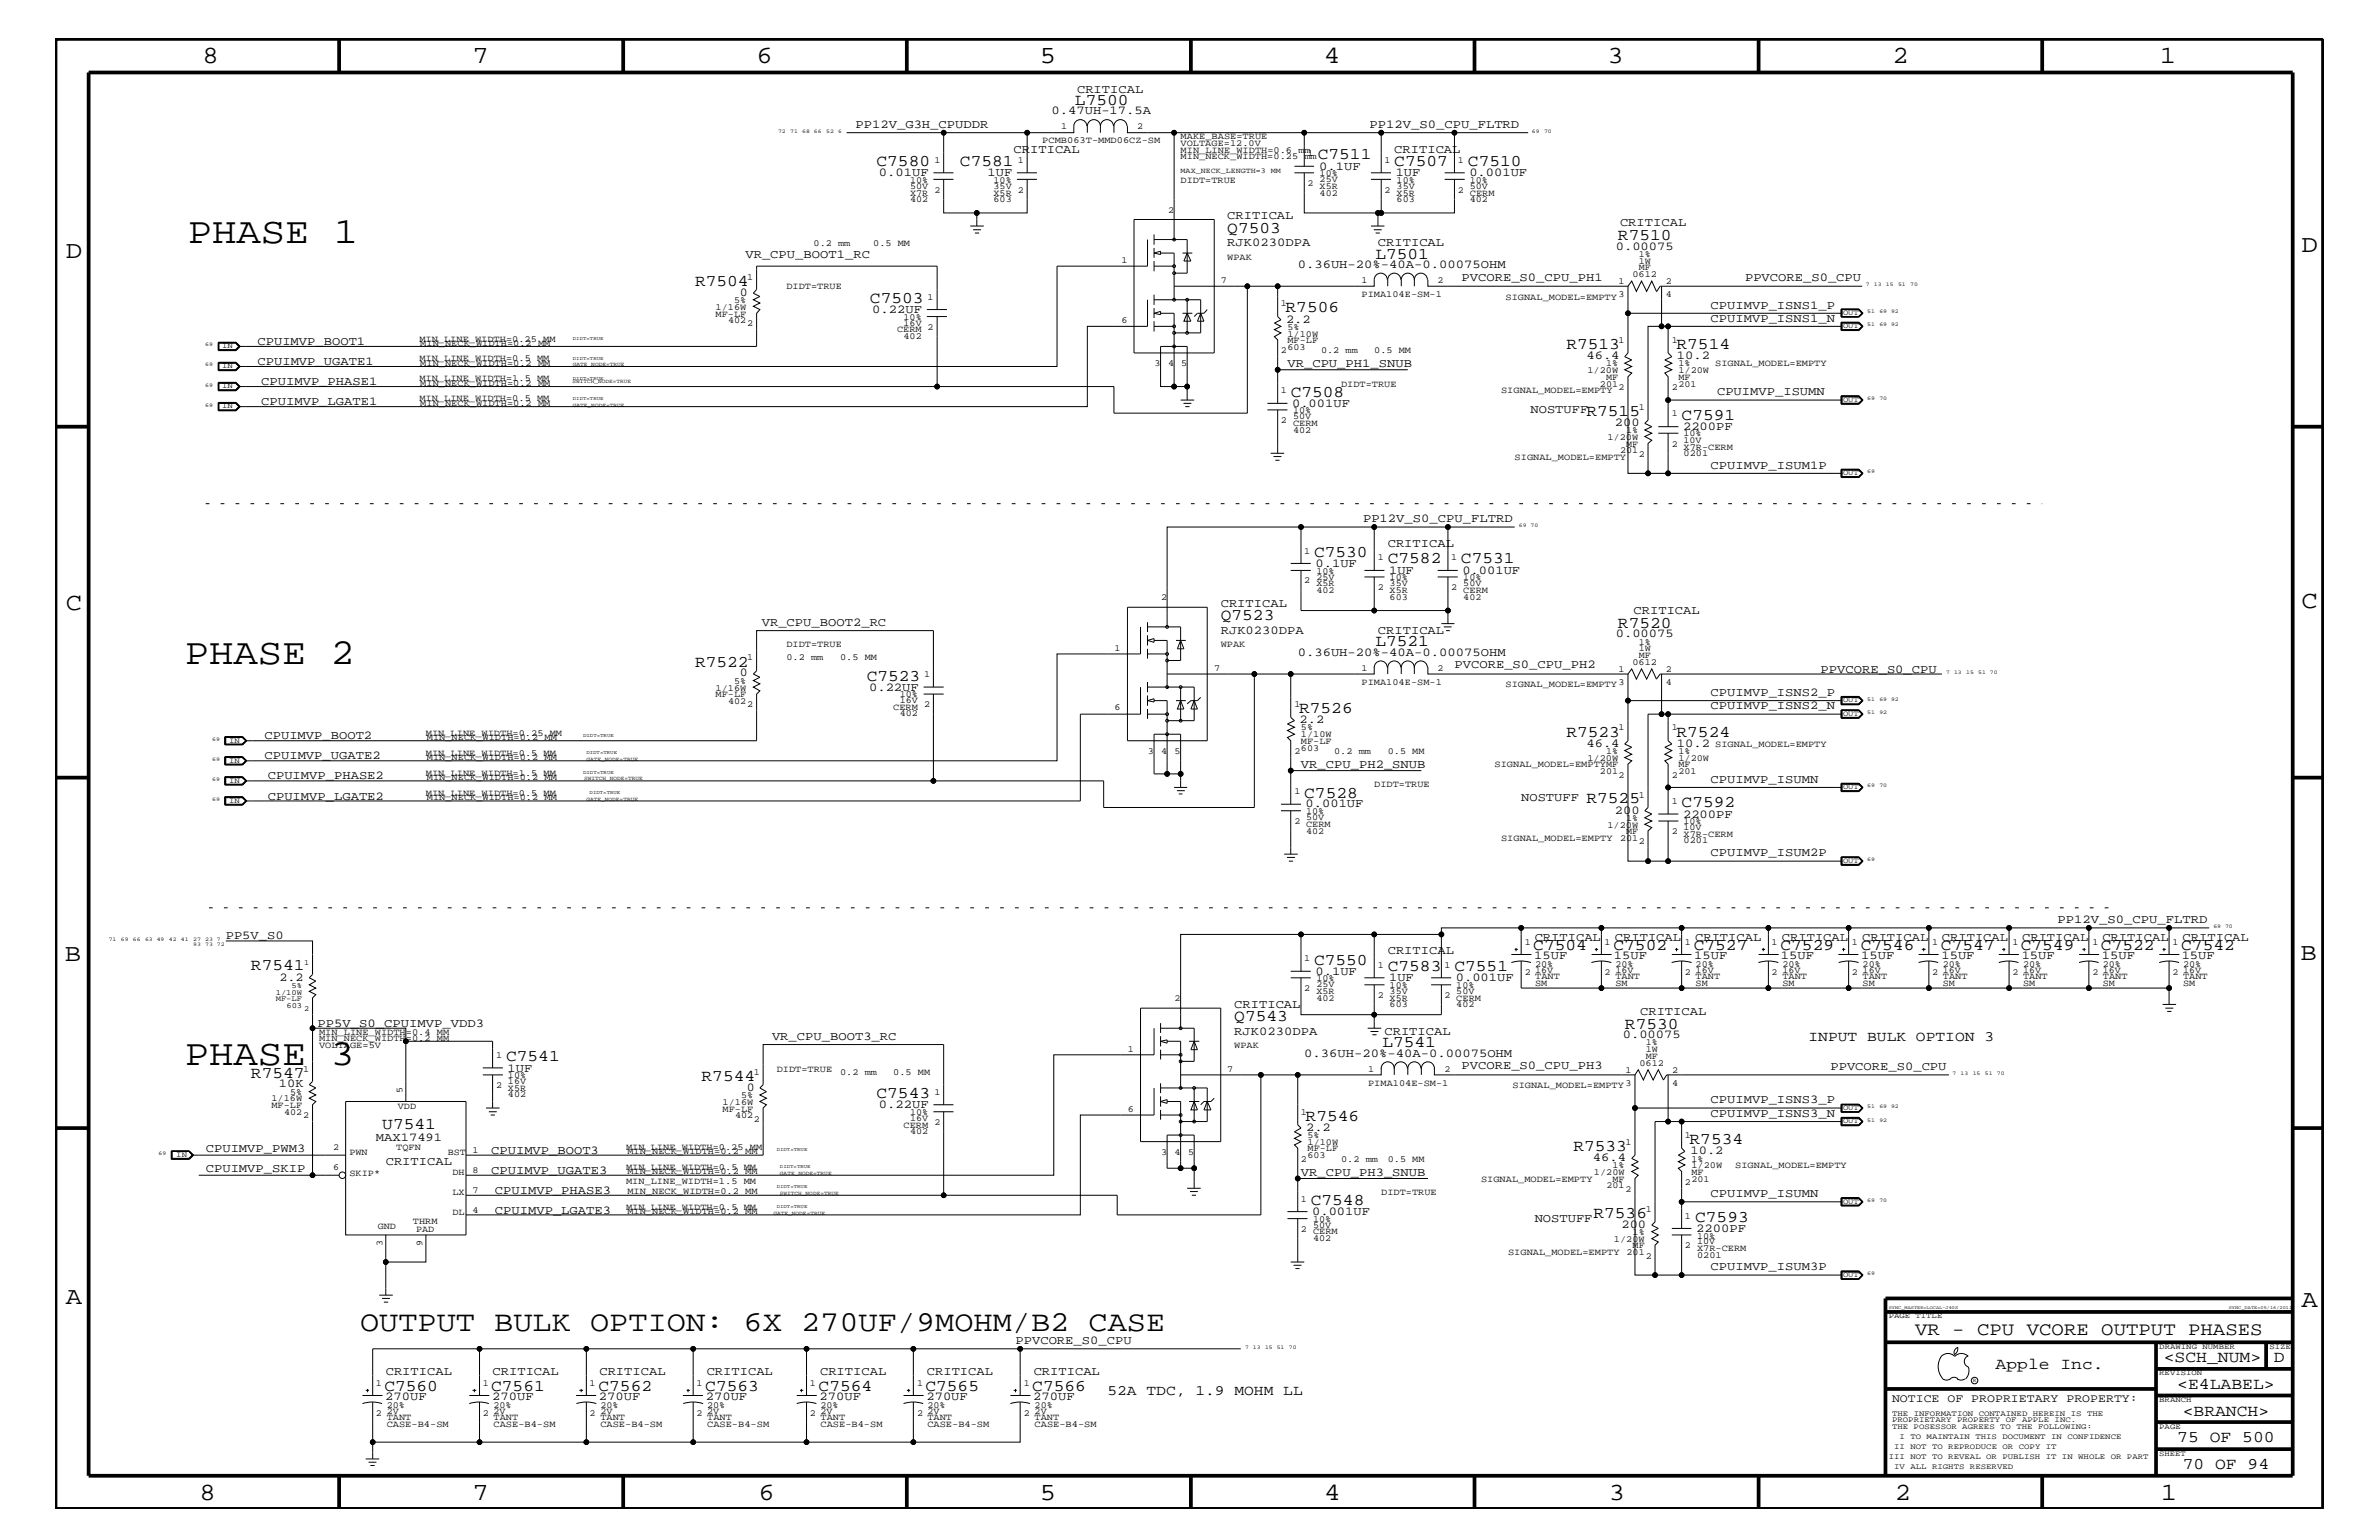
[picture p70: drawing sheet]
<svg xmlns="http://www.w3.org/2000/svg" width="432mm" height="279mm" viewBox="0 0 432 279" stroke-linecap="round" stroke-linejoin="round" font-family="sans-serif">
<defs><g id="words">
<g font-size="6.7">
<text x="34.1" y="44.1">PHASE 1</text>
<text x="33.5" y="120.4">PHASE 2</text>
<text x="33.5" y="193.2">PHASE 3</text>
</g>
<text font-size="5.2" x="65.4" y="241.4">OUTPUT BULK OPTION: 6X 270UF/9MOHM/B2 CASE</text>
<g font-size="4.5">
<text x="36.7" y="11.5">8</text>
<text x="85.8" y="11.5">7</text>
<text x="137.3" y="11.5">6</text>
<text x="188.7" y="11.5">5</text>
<text x="240.3" y="11.5">4</text>
<text x="291.8" y="11.5">3</text>
<text x="343.5" y="11.5">2</text>
<text x="392" y="11.5">1</text>
<text x="11.9" y="46.8">D</text>
<text x="417.7" y="45.7">D</text>
<text x="11.9" y="110.6">C</text>
<text x="417.7" y="110.3">C</text>
<text x="11.8" y="174.3">B</text>
<text x="417.6" y="174.2">B</text>
<text x="11.9" y="236.7">A</text>
<text x="417.7" y="237.1">A</text>
<text x="36.2" y="272.1">8</text>
<text x="85.8" y="272.1">7</text>
<text x="137.7" y="272.1">6</text>
<text x="188.7" y="272.1">5</text>
<text x="240.4" y="272.1">4</text>
<text x="292" y="272.1">3</text>
<text x="343.9" y="272.1">2</text>
<text x="392.2" y="272.1">1</text>
</g>
<text font-size="3.4" x="347.6" y="242.3">VR - CPU VCORE OUTPUT PHASES</text>
<g font-size="3">
<text x="195.1" y="19.1">L7500</text>
<text x="239.2" y="28.9">C7511</text>
<text x="159.1" y="30.2">C7580</text>
<text x="174.2" y="30.2">C7581</text>
<text x="253.1" y="30.2">C7507</text>
<text x="266.4" y="30.2">C7510</text>
<text x="222.8" y="42.3">Q7503</text>
<text x="249.6" y="47">L7501</text>
<text x="293.7" y="43.5">R7510</text>
<text x="126.2" y="51.8">R7504</text>
<text x="157.9" y="55">C7503</text>
<text x="233.3" y="56.7">R7506</text>
<text x="284.3" y="63.4">R7513</text>
<text x="304.3" y="63.4">R7514</text>
<text x="234.3" y="72">C7508</text>
<text x="288" y="75.5">R7515</text>
<text x="305.2" y="76.2">C7591</text>
<text x="238.5" y="101">C7530</text>
<text x="251.9" y="102.2">C7582</text>
<text x="265.2" y="102.2">C7531</text>
<text x="221.6" y="112.6">Q7523</text>
<text x="293.7" y="113.9">R7520</text>
<text x="249.6" y="117.3">L7521</text>
<text x="126.2" y="120.9">R7522</text>
<text x="157.3" y="123.5">C7523</text>
<text x="235.8" y="129.4">R7526</text>
<text x="284.3" y="133.6">R7523</text>
<text x="304.3" y="133.6">R7524</text>
<text x="236.7" y="144.7">C7528</text>
<text x="288" y="145.7">R7525</text>
<text x="305.2" y="146.5">C7592</text>
<text x="278.3" y="172.3">C7504</text>
<text x="292.9" y="172.3">C7502</text>
<text x="307.4" y="172.3">C7527</text>
<text x="323.2" y="172.3">C7529</text>
<text x="337.7" y="172.3">C7546</text>
<text x="352.3" y="172.3">C7547</text>
<text x="366.8" y="172.3">C7549</text>
<text x="381.3" y="172.3">C7522</text>
<text x="395.9" y="172.3">C7542</text>
<text x="45.6" y="176.1">R7541</text>
<text x="238.5" y="175">C7550</text>
<text x="251.9" y="176.2">C7583</text>
<text x="264" y="176.2">C7551</text>
<text x="224" y="185.3">Q7543</text>
<text x="250.9" y="190">L7541</text>
<text x="294.9" y="186.6">R7530</text>
<text x="45.6" y="195.5">R7547</text>
<text x="91.9" y="192.6">C7541</text>
<text x="127.3" y="196.1">R7544</text>
<text x="159.1" y="199.2">C7543</text>
<text x="237" y="203.4">R7546</text>
<text x="69.4" y="204.8">U7541</text>
<text x="285.6" y="208.8">R7533</text>
<text x="306.7" y="207.6">R7534</text>
<text x="237.9" y="218.6">C7548</text>
<text x="289.2" y="220.9">R7536</text>
<text x="307.7" y="221.7">C7593</text>
<text x="362.2" y="248.4">Apple Inc.</text>
<text x="392.7" y="247.1">&lt;SCH_NUM&gt;</text>
<text x="395.2" y="252">&lt;E4LABEL&gt;</text>
<text x="412.7" y="247.1">D</text>
<text x="69.8" y="252.3">C7560</text>
<text x="89.2" y="252.3">C7561</text>
<text x="108.6" y="252.3">C7562</text>
<text x="128" y="252.3">C7563</text>
<text x="148.6" y="252.3">C7564</text>
<text x="168" y="252.3">C7565</text>
<text x="187.4" y="252.3">C7566</text>
<text x="396.2" y="256.8">&lt;BRANCH&gt;</text>
<text x="395.2" y="261.6">75 OF 500</text>
<text x="396.2" y="266.6">70 OF 94</text>
</g>
<g font-size="2.6">
<text x="328.3" y="188.9">INPUT BULK OPTION 3</text>
<text x="201" y="253.2">52A TDC, 1.9 MOHM LL</text>
</g>
<g font-size="2.2">
<text x="195.5" y="16.8">CRITICAL</text>
<text x="155.3" y="23.2">PP12V_G3H_CPUDDR</text>
<text x="190.8" y="20.8">0.47UH-17.5A</text>
<text x="248.6" y="23.2">PP12V_S0_CPU_FLTRD</text>
<text x="184" y="27.7">CRITICAL</text>
<text x="253.1" y="27.7">CRITICAL</text>
<text x="159.5" y="31.9">0.01UF</text>
<text x="179.2" y="31.9">1UF</text>
<text x="239.4" y="30.8">0.1UF</text>
<text x="253.3" y="31.9">1UF</text>
<text x="266.7" y="31.9">0.001UF</text>
<text x="222.8" y="39.8">CRITICAL</text>
<text x="294" y="41">CRITICAL</text>
<text x="135.3" y="46.8">VR_CPU_BOOT1_RC</text>
<text x="222.8" y="44.6">RJK0230DPA</text>
<text x="250.1" y="44.6">CRITICAL</text>
<text x="293.3" y="45.3">0.00075</text>
<text x="134.3" y="53.6">0</text>
<text x="235.5" y="48.7">0.36UH-20%-40A-0.00075OHM</text>
<text x="265.3" y="50.9">PVCORE_S0_CPU_PH1</text>
<text x="316.7" y="50.9">PPVCORE_S0_CPU</text>
<text x="158.3" y="56.8">0.22UF</text>
<text x="233.4" y="58.5">2.2</text>
<text x="310.5" y="58.4">CPUIMVP_ISNS1_N</text>
<text x="310.5" y="56">CPUIMVP_ISNS1_P</text>
<text x="46.7" y="62.6">CPUIMVP_BOOT1</text>
<text x="288" y="65.1">46.4</text>
<text x="304.4" y="65.1">10.2</text>
<text x="46.7" y="66.2">CPUIMVP_UGATE1</text>
<text x="47.4" y="69.9">CPUIMVP_PHASE1</text>
<text x="233.7" y="66.7">VR_CPU_PH1_SNUB</text>
<text x="311.7" y="71.7">CPUIMVP_ISUMN</text>
<text x="47.4" y="73.5">CPUIMVP_LGATE1</text>
<text x="234.5" y="73.8">0.001UF</text>
<text x="277.8" y="75">NOSTUFF</text>
<text x="293.1" y="77.3">200</text>
<text x="305.5" y="78">2200PF</text>
<text x="310.5" y="85">CPUIMVP_ISUM1P</text>
<text x="247.4" y="94.8">PP12V_S0_CPU_FLTRD</text>
<text x="251.9" y="99.3">CRITICAL</text>
<text x="238.8" y="102.9">0.1UF</text>
<text x="252.1" y="104.1">1UF</text>
<text x="265.4" y="104.1">0.001UF</text>
<text x="138.3" y="113.6">VR_CPU_BOOT2_RC</text>
<text x="221.6" y="110.2">CRITICAL</text>
<text x="296.5" y="111.4">CRITICAL</text>
<text x="221.6" y="115">RJK0230DPA</text>
<text x="235.5" y="119">0.36UH-20%-40A-0.00075OHM</text>
<text x="250.1" y="115">CRITICAL</text>
<text x="293.3" y="115.6">0.00075</text>
<text x="134.3" y="122.7">0</text>
<text x="157.7" y="125.3">0.22UF</text>
<text x="264" y="121.2">PVCORE_S0_CPU_PH2</text>
<text x="330.5" y="122">PPVCORE_S0_CPU</text>
<text x="235.9" y="131.3">2.2</text>
<text x="310.5" y="126.3">CPUIMVP_ISNS2_P</text>
<text x="310.5" y="128.7">CPUIMVP_ISNS2_N</text>
<text x="48" y="137.8">CPUIMVP_UGATE2</text>
<text x="48" y="134.1">CPUIMVP_BOOT2</text>
<text x="288" y="135.5">46.4</text>
<text x="304.4" y="135.5">10.2</text>
<text x="48.6" y="141.4">CPUIMVP_PHASE2</text>
<text x="236.1" y="139.4">VR_CPU_PH2_SNUB</text>
<text x="310.5" y="142">CPUIMVP_ISUMN</text>
<text x="48.6" y="145.1">CPUIMVP_LGATE2</text>
<text x="237" y="146.5">0.001UF</text>
<text x="276.1" y="145.3">NOSTUFF</text>
<text x="293.1" y="147.6">200</text>
<text x="305.5" y="148.4">2200PF</text>
<text x="310.5" y="155.4">CPUIMVP_ISUM2P</text>
<text x="373.5" y="167.5">PP12V_S0_CPU_FLTRD</text>
<text x="41" y="170.3">PP5V_S0</text>
<text x="251.9" y="173.2">CRITICAL</text>
<text x="278.6" y="170.7">CRITICAL</text>
<text x="293.1" y="170.7">CRITICAL</text>
<text x="307.7" y="170.7">CRITICAL</text>
<text x="323.4" y="170.7">CRITICAL</text>
<text x="338" y="170.7">CRITICAL</text>
<text x="352.5" y="170.7">CRITICAL</text>
<text x="367" y="170.7">CRITICAL</text>
<text x="381.6" y="170.7">CRITICAL</text>
<text x="396.2" y="170.7">CRITICAL</text>
<text x="50.7" y="177.9">2.2</text>
<text x="238.8" y="176.8">0.1UF</text>
<text x="252.1" y="178">1UF</text>
<text x="264.2" y="178">0.001UF</text>
<text x="278.5" y="174">15UF</text>
<text x="292.9" y="174">15UF</text>
<text x="307.5" y="174">15UF</text>
<text x="323.3" y="174">15UF</text>
<text x="337.8" y="174">15UF</text>
<text x="352.4" y="174">15UF</text>
<text x="366.9" y="174">15UF</text>
<text x="381.5" y="174">15UF</text>
<text x="396" y="174">15UF</text>
<text x="224" y="182.9">CRITICAL</text>
<text x="297.7" y="184.1">CRITICAL</text>
<text x="57.7" y="186.4">PP5V_S0_CPUIMVP_VDD3</text>
<text x="140.1" y="188.7">VR_CPU_BOOT3_RC</text>
<text x="224" y="187.7">RJK0230DPA</text>
<text x="236.7" y="191.7">0.36UH-20%-40A-0.00075OHM</text>
<text x="251.3" y="187.7">CRITICAL</text>
<text x="294.6" y="188.3">0.00075</text>
<text x="50.6" y="197.3">10K</text>
<text x="92.1" y="194.4">1UF</text>
<text x="135.6" y="197.9">0</text>
<text x="265.3" y="194">PVCORE_S0_CPU_PH3</text>
<text x="332.2" y="194.2">PPVCORE_S0_CPU</text>
<text x="159.5" y="201">0.22UF</text>
<text x="310.5" y="200.2">CPUIMVP_ISNS3_P</text>
<text x="310.5" y="202.6">CPUIMVP_ISNS3_N</text>
<text x="37.3" y="209.1">CPUIMVP_PWM3</text>
<text x="68.2" y="207">MAX17491</text>
<text x="89.2" y="209.3">CPUIMVP_BOOT3</text>
<text x="237.1" y="205.2">2.2</text>
<text x="306.8" y="209.4">10.2</text>
<text x="37.3" y="212.7">CPUIMVP_SKIP</text>
<text x="70" y="211.4">CRITICAL</text>
<text x="89.2" y="213">CPUIMVP_UGATE3</text>
<text x="236.1" y="213.3">VR_CPU_PH3_SNUB</text>
<text x="289.1" y="210.7">46.4</text>
<text x="89.8" y="220.2">CPUIMVP_LGATE3</text>
<text x="89.8" y="216.6">CPUIMVP_PHASE3</text>
<text x="238.2" y="220.4">0.001UF</text>
<text x="278.6" y="221.7">NOSTUFF</text>
<text x="310.5" y="217.2">CPUIMVP_ISUMN</text>
<text x="294.3" y="222.8">200</text>
<text x="307.8" y="223.5">2200PF</text>
<text x="310.5" y="230.5">CPUIMVP_ISUM3P</text>
<text x="184.3" y="243.9">PPVCORE_S0_CPU</text>
<text x="70" y="249.5">CRITICAL</text>
<text x="89.4" y="249.5">CRITICAL</text>
<text x="108.8" y="249.5">CRITICAL</text>
<text x="128.3" y="249.5">CRITICAL</text>
<text x="148.8" y="249.5">CRITICAL</text>
<text x="168.2" y="249.5">CRITICAL</text>
<text x="187.6" y="249.5">CRITICAL</text>
<text x="69.9" y="254">270UF</text>
<text x="89.3" y="254">270UF</text>
<text x="108.7" y="254">270UF</text>
<text x="128.1" y="254">270UF</text>
<text x="148.8" y="254">270UF</text>
<text x="168.1" y="254">270UF</text>
<text x="187.5" y="254">270UF</text>
</g>
<text font-size="2.1" x="343.4" y="254.4">NOTICE OF PROPRIETARY PROPERTY:</text>
<g font-size="1.7">
<text x="192.6" y="23.5">1</text>
<text x="206.4" y="23.5">2</text>
<text x="169.6" y="29.5">1</text>
<text x="184.7" y="29.5">1</text>
<text x="189.2" y="26">PCMB063T-MMD06CZ-SM</text>
<text x="214.3" y="28.9">MIN_NECK_WIDTH=0.25 mm</text>
<text x="214.3" y="27.7">MIN_LINE_WIDTH=0.6 mm</text>
<text x="214.3" y="25.3">MAKE_BASE=TRUE</text>
<text x="214.3" y="26.5">VOLTAGE=12.0V</text>
<text x="237.3" y="28.3">1</text>
<text x="251.3" y="29.5">1</text>
<text x="264.6" y="29.5">1</text>
<text x="165.2" y="34.2">50V</text>
<text x="165.2" y="33.1">10%</text>
<text x="165.2" y="35.5">X7R</text>
<text x="169.6" y="35">2</text>
<text x="180.3" y="34.2">35V</text>
<text x="180.3" y="33.1">10%</text>
<text x="180.3" y="35.5">X5R</text>
<text x="184.7" y="35">2</text>
<text x="214.3" y="33.1">DIDT=TRUE</text>
<text x="237.3" y="33.7">2</text>
<text x="239.5" y="33">25V</text>
<text x="239.5" y="31.9">10%</text>
<text x="239.5" y="35.5">402</text>
<text x="239.5" y="34.2">X5R</text>
<text x="251.3" y="35">2</text>
<text x="253.5" y="34.2">35V</text>
<text x="253.5" y="33.1">10%</text>
<text x="253.5" y="35.5">X5R</text>
<text x="264.6" y="35">2</text>
<text x="266.8" y="34.2">50V</text>
<text x="266.8" y="33.1">10%</text>
<text x="266.8" y="35.5">CERM</text>
<text x="165.2" y="36.7">402</text>
<text x="180.3" y="36.7">603</text>
<text x="212" y="38.6">2</text>
<text x="253.5" y="36.7">603</text>
<text x="266.8" y="36.7">402</text>
<text x="147.7" y="44.6">0.2 mm</text>
<text x="158.5" y="44.6">0.5 MM</text>
<text x="203.5" y="47.7">1</text>
<text x="222.8" y="47.1">WPAK</text>
<text x="297.4" y="47.9">1W</text>
<text x="297.4" y="46.6">1%</text>
<text x="135.6" y="50.7">1</text>
<text x="142.7" y="52.5">DIDT=TRUE</text>
<text x="221.6" y="51.3">7</text>
<text x="247.1" y="51.3">1</text>
<text x="247.1" y="53.9">PIMA104E-SM-1</text>
<text x="260.9" y="51.3">2</text>
<text x="293.8" y="51.6">1</text>
<text x="293.8" y="53.9">3</text>
<text x="296.3" y="50.2">0612</text>
<text x="297.4" y="49.1">MF</text>
<text x="302.3" y="51.6">2</text>
<text x="302.3" y="53.9">4</text>
<text x="129.9" y="56.2">1/16W</text>
<text x="129.9" y="57.4">MF-LF</text>
<text x="132.2" y="58.6">402</text>
<text x="133.3" y="55">5%</text>
<text x="135.6" y="59.2">2</text>
<text x="164" y="59.1">16V</text>
<text x="164" y="58">10%</text>
<text x="168.3" y="59.8">2</text>
<text x="168.3" y="54.4">1</text>
<text x="203.5" y="58.6">6</text>
<text x="232.5" y="55.6">1</text>
<text x="233.7" y="59.8">5%</text>
<text x="273.3" y="54.4">SIGNAL_MODEL=EMPTY</text>
<text x="76.1" y="62">MIN_LINE_WIDTH=0.25 MM</text>
<text x="76.1" y="65.6">MIN_LINE_WIDTH=0.5 MM</text>
<text x="76.3" y="62.8">MIN_NECK_WIDTH=0.2 MM</text>
<text x="162.8" y="60.3">CERM</text>
<text x="164" y="61.5">402</text>
<text x="232.5" y="64">2</text>
<text x="233.7" y="61.1">1/10W</text>
<text x="233.7" y="63.4">603</text>
<text x="233.7" y="62.3">MF-LF</text>
<text x="239.8" y="64">0.2 mm</text>
<text x="249.4" y="64">0.5 MM</text>
<text x="293.8" y="62.3">1</text>
<text x="303.4" y="62.3">1</text>
<text x="76.1" y="69.2">MIN_LINE_WIDTH=1.5 MM</text>
<text x="76.3" y="66.4">MIN_NECK_WIDTH=0.2 MM</text>
<text x="76.3" y="70">MIN_NECK_WIDTH=0.2 MM</text>
<text x="209.5" y="66.5">3</text>
<text x="212" y="66.5">4</text>
<text x="214.4" y="66.5">5</text>
<text x="232.5" y="71.3">1</text>
<text x="243.4" y="70.1">DIDT=TRUE</text>
<text x="272.5" y="71.3">SIGNAL_MODEL=EMPTY</text>
<text x="288.1" y="67.7">1/20W</text>
<text x="290.4" y="70.1">201</text>
<text x="291.5" y="66.5">1%</text>
<text x="291.5" y="68.9">MF</text>
<text x="293.8" y="70.7">2</text>
<text x="303.4" y="70.7">2</text>
<text x="304.6" y="67.7">1/20W</text>
<text x="304.6" y="66.5">1%</text>
<text x="304.6" y="70.1">201</text>
<text x="304.6" y="68.9">MF</text>
<text x="311.3" y="66.5">SIGNAL_MODEL=EMPTY</text>
<text x="76.1" y="72.8">MIN_LINE_WIDTH=0.5 MM</text>
<text x="76.3" y="73.7">MIN_NECK_WIDTH=0.2 MM</text>
<text x="232.5" y="76.8">2</text>
<text x="234.7" y="76.1">50V</text>
<text x="234.7" y="75">10%</text>
<text x="234.7" y="77.3">CERM</text>
<text x="297.4" y="74.4">1</text>
<text x="303.4" y="75.6">1</text>
<text x="234.7" y="78.5">402</text>
<text x="274.9" y="83.5">SIGNAL_MODEL=EMPTY</text>
<text x="291.8" y="79.9">1/20W</text>
<text x="294" y="82.2">201</text>
<text x="295.1" y="78.6">1%</text>
<text x="295.1" y="81.1">MF</text>
<text x="297.4" y="82.8">2</text>
<text x="303.4" y="81.1">2</text>
<text x="305.6" y="80.3">10V</text>
<text x="305.6" y="79.2">10%</text>
<text x="305.6" y="82.7">0201</text>
<text x="305.6" y="81.6">X7R-CERM</text>
<text x="236.7" y="100.4">1</text>
<text x="250.1" y="101.6">1</text>
<text x="263.4" y="101.6">1</text>
<text x="236.7" y="105.9">2</text>
<text x="238.9" y="105.2">25V</text>
<text x="238.9" y="104.1">10%</text>
<text x="238.9" y="107.6">402</text>
<text x="238.9" y="106.4">X5R</text>
<text x="250.1" y="107.1">2 X5R</text>
<text x="252.2" y="106.4">35V</text>
<text x="252.2" y="105.3">10%</text>
<text x="263.4" y="107.1">2</text>
<text x="265.6" y="106.4">50V</text>
<text x="265.6" y="105.3">10%</text>
<text x="265.6" y="107.6">CERM</text>
<text x="210.7" y="108.9">2</text>
<text x="252.2" y="108.8">603</text>
<text x="265.6" y="108.8">402</text>
<text x="135.6" y="119.8">1</text>
<text x="142.7" y="119.8">0.2 mm</text>
<text x="142.7" y="117.4">DIDT=TRUE</text>
<text x="152.5" y="119.8">0.5 MM</text>
<text x="202.3" y="118.1">1</text>
<text x="221.6" y="117.4">WPAK</text>
<text x="297.4" y="117">1%</text>
<text x="297.4" y="118.1">1W</text>
<text x="297.4" y="119.3">MF</text>
<text x="129.9" y="125.3">1/16W</text>
<text x="133.3" y="124.1">5%</text>
<text x="167.7" y="122.9">1</text>
<text x="220.4" y="121.7">7</text>
<text x="247.1" y="124.2">PIMA104E-SM-1</text>
<text x="247.1" y="121.7">1</text>
<text x="260.9" y="121.7">2</text>
<text x="273.3" y="124.7">SIGNAL_MODEL=EMPTY</text>
<text x="293.8" y="121.9">1</text>
<text x="293.8" y="124.2">3</text>
<text x="296.3" y="120.6">0612</text>
<text x="302.3" y="121.9">2</text>
<text x="302.3" y="124.2">4</text>
<text x="129.9" y="126.5">MF-LF</text>
<text x="132.2" y="127.7">402</text>
<text x="135.6" y="128.3">2</text>
<text x="162.1" y="128.8">CERM</text>
<text x="163.3" y="127.6">16V</text>
<text x="163.3" y="126.5">10%</text>
<text x="163.3" y="130">402</text>
<text x="167.7" y="128.3">2</text>
<text x="202.3" y="128.9">6</text>
<text x="234.9" y="128.3">1</text>
<text x="77.3" y="133.5">MIN_LINE_WIDTH=0.25 MM</text>
<text x="77.3" y="137.1">MIN_LINE_WIDTH=0.5 MM</text>
<text x="77.5" y="137.9">MIN_NECK_WIDTH=0.2 MM</text>
<text x="77.5" y="134.2">MIN_NECK_WIDTH=0.2 MM</text>
<text x="208.4" y="136.8">3</text>
<text x="210.7" y="136.8">4</text>
<text x="213.2" y="136.8">5</text>
<text x="234.9" y="136.8">2</text>
<text x="236.1" y="133.8">1/10W</text>
<text x="236.1" y="132.5">5%</text>
<text x="236.1" y="136.2">603</text>
<text x="236.1" y="135">MF-LF</text>
<text x="242.1" y="136.8">0.2 mm</text>
<text x="251.9" y="136.8">0.5 MM</text>
<text x="291.5" y="136.8">1%</text>
<text x="293.8" y="132.5">1</text>
<text x="303.4" y="132.5">1</text>
<text x="304.6" y="136.8">1%</text>
<text x="311.3" y="135.6">SIGNAL_MODEL=EMPTY</text>
<text x="77.3" y="140.7">MIN_LINE_WIDTH=1.5 MM</text>
<text x="77.5" y="141.5">MIN_NECK_WIDTH=0.2 MM</text>
<text x="249.4" y="142.9">DIDT=TRUE</text>
<text x="271.3" y="139.2">SIGNAL_MODEL=EMPTYMF</text>
<text x="288.1" y="138">1/20W</text>
<text x="290.4" y="140.4">201</text>
<text x="293.8" y="141.1">2</text>
<text x="303.4" y="141.1">2</text>
<text x="304.6" y="138">1/20W</text>
<text x="304.6" y="140.4">201</text>
<text x="304.6" y="139.2">MF</text>
<text x="77.3" y="144.4">MIN_LINE_WIDTH=0.5 MM</text>
<text x="77.5" y="145.1">MIN_NECK_WIDTH=0.2 MM</text>
<text x="234.9" y="149.5">2</text>
<text x="234.9" y="144">1</text>
<text x="237.1" y="148.8">50V</text>
<text x="237.1" y="147.7">10%</text>
<text x="295.1" y="149">1%</text>
<text x="297.4" y="144.7">1</text>
<text x="303.4" y="145.9">1</text>
<text x="305.6" y="149.5">10%</text>
<text x="237.1" y="151.2">402</text>
<text x="237.1" y="150.1">CERM</text>
<text x="272.5" y="152.6">SIGNAL_MODEL=EMPTY</text>
<text x="291.8" y="150.1">1/20W</text>
<text x="294" y="152.6">201</text>
<text x="295.1" y="151.3">MF</text>
<text x="297.4" y="153.2">2</text>
<text x="303.4" y="151.3">2</text>
<text x="305.6" y="153">0201</text>
<text x="305.6" y="151.8">X7R-CERM</text>
<text x="305.6" y="150.7">10V</text>
<text x="276.8" y="171.4">1</text>
<text x="291.3" y="171.4">1</text>
<text x="305.8" y="171.4">1</text>
<text x="321.6" y="171.4">1</text>
<text x="336.1" y="171.4">1</text>
<text x="350.7" y="171.4">1</text>
<text x="365.3" y="171.4">1</text>
<text x="379.8" y="171.4">1</text>
<text x="394.3" y="171.4">1</text>
<text x="236.7" y="179.9">2</text>
<text x="236.7" y="174.4">1</text>
<text x="238.9" y="179.1">25V</text>
<text x="238.9" y="178">10%</text>
<text x="250.1" y="175.6">1</text>
<text x="252.2" y="179.3">10%</text>
<text x="262.2" y="175.6">1</text>
<text x="264.3" y="179.3">10%</text>
<text x="276.8" y="176.8">2</text>
<text x="278.6" y="176.6">16V</text>
<text x="278.6" y="175.4">20%</text>
<text x="278.6" y="178.8">SM</text>
<text x="278.6" y="177.7">TANT</text>
<text x="291.3" y="176.8">2</text>
<text x="293.2" y="176.6">16V</text>
<text x="293.2" y="175.4">20%</text>
<text x="293.2" y="178.8">SM</text>
<text x="293.2" y="177.7">TANT</text>
<text x="305.8" y="176.8">2</text>
<text x="307.8" y="176.6">16V</text>
<text x="307.8" y="175.4">20%</text>
<text x="307.8" y="178.8">SM</text>
<text x="307.8" y="177.7">TANT</text>
<text x="321.6" y="176.8">2</text>
<text x="323.5" y="176.6">16V</text>
<text x="323.5" y="175.4">20%</text>
<text x="323.5" y="178.8">SM</text>
<text x="323.5" y="177.7">TANT</text>
<text x="336.1" y="176.8">2</text>
<text x="338.1" y="176.6">16V</text>
<text x="338.1" y="175.4">20%</text>
<text x="338.1" y="178.8">SM</text>
<text x="338.1" y="177.7">TANT</text>
<text x="350.7" y="176.8">2</text>
<text x="352.6" y="176.6">16V</text>
<text x="352.6" y="175.4">20%</text>
<text x="352.6" y="178.8">SM</text>
<text x="352.6" y="177.7">TANT</text>
<text x="365.3" y="176.8">2</text>
<text x="367.2" y="176.6">16V</text>
<text x="367.2" y="175.4">20%</text>
<text x="367.2" y="178.8">SM</text>
<text x="367.2" y="177.7">TANT</text>
<text x="379.8" y="176.8">2</text>
<text x="381.7" y="176.6">16V</text>
<text x="381.7" y="175.4">20%</text>
<text x="381.7" y="178.8">SM</text>
<text x="381.7" y="177.7">TANT</text>
<text x="394.3" y="176.8">2</text>
<text x="396.2" y="176.6">16V</text>
<text x="396.2" y="175.4">20%</text>
<text x="396.2" y="178.8">SM</text>
<text x="396.2" y="177.7">TANT</text>
<text x="213.2" y="181.6">2</text>
<text x="238.9" y="181.6">402</text>
<text x="238.9" y="180.4">X5R</text>
<text x="250.1" y="181">2</text>
<text x="252.2" y="180.4">35V</text>
<text x="252.2" y="182.7">603</text>
<text x="252.2" y="181.6">X5R</text>
<text x="262.2" y="181">2</text>
<text x="264.3" y="180.4">50V</text>
<text x="264.3" y="182.7">402</text>
<text x="264.3" y="181.6">CERM</text>
<text x="57.9" y="190.2">VOLTAGE=5V</text>
<text x="57.9" y="188.9">MIN_NECK_WIDTH=0.2 MM</text>
<text x="57.9" y="187.7">MIN_LINE_WIDTH=0.4 MM</text>
<text x="90.1" y="192">1</text>
<text x="204.7" y="190.8">1</text>
<text x="224" y="190.2">WPAK</text>
<text x="298.7" y="190.9">1W</text>
<text x="298.7" y="189.7">1%</text>
<text x="55" y="194.4">1</text>
<text x="90.1" y="197.4">2</text>
<text x="92.2" y="196.7">16V</text>
<text x="92.2" y="195.6">10%</text>
<text x="92.2" y="197.9">X5R</text>
<text x="136.8" y="195">1</text>
<text x="141" y="194.4">DIDT=TRUE</text>
<text x="152.5" y="195">0.2 mm</text>
<text x="162.1" y="195">0.5 MM</text>
<text x="222.8" y="194.4">7</text>
<text x="248.3" y="197">PIMA104E-SM-1</text>
<text x="248.3" y="194.4">1</text>
<text x="262.2" y="194.4">2</text>
<text x="274.5" y="197.4">SIGNAL_MODEL=EMPTY</text>
<text x="295.1" y="197">3</text>
<text x="295.1" y="194.7">1</text>
<text x="297.6" y="193.3">0612</text>
<text x="298.7" y="192.1">MF</text>
<text x="303.5" y="197">4</text>
<text x="303.5" y="194.7">2</text>
<text x="49.3" y="199.8">1/16W</text>
<text x="49.3" y="201">MF-LF</text>
<text x="51.6" y="202.3">402</text>
<text x="52.7" y="198.7">5%</text>
<text x="55" y="202.9">2</text>
<text x="72.2" y="201.3">VDD</text>
<text x="73.1" y="198.3" transform="rotate(-90 73.1 198.3)">5</text>
<text x="92.2" y="199.1">402</text>
<text x="131.1" y="201.7">MF-LF</text>
<text x="131.1" y="200.4">1/16W</text>
<text x="133.4" y="202.9">402</text>
<text x="134.5" y="199.2">5%</text>
<text x="136.8" y="203.5">2</text>
<text x="165.2" y="203.4">16V</text>
<text x="165.2" y="202.3">10%</text>
<text x="169.6" y="198.7">1</text>
<text x="204.7" y="201.7">6</text>
<text x="236.1" y="202.3">1</text>
<text x="60.5" y="208.6">2</text>
<text x="63.4" y="209.6">PWN</text>
<text x="71.9" y="208.7">TQFN</text>
<text x="81.3" y="209.6">BST</text>
<text x="85.8" y="209.2">1</text>
<text x="113.6" y="208.6">MIN_LINE_WIDTH=0.25 MM</text>
<text x="113.9" y="209.4">MIN_NECK_WIDTH=0.2 MM</text>
<text x="164" y="204.6">CERM</text>
<text x="165.2" y="205.8">402</text>
<text x="169.6" y="204.1">2</text>
<text x="210.7" y="209.6">3</text>
<text x="213.2" y="209.6">4</text>
<text x="215.6" y="209.6">5</text>
<text x="237.3" y="206.5">5%</text>
<text x="237.3" y="208.9">MF-LF</text>
<text x="237.3" y="207.7">1/10W</text>
<text x="295.1" y="207.7">1</text>
<text x="305.8" y="206.5">1</text>
<text x="60.5" y="212.3">6</text>
<text x="63.4" y="213.4">SKIP*</text>
<text x="82.1" y="213.2">DH</text>
<text x="85.8" y="212.9">8</text>
<text x="113.6" y="212.3">MIN_LINE_WIDTH=0.5 MM</text>
<text x="113.6" y="214.7">MIN_LINE_WIDTH=1.5 MM</text>
<text x="113.9" y="213">MIN_NECK_WIDTH=0.2 MM</text>
<text x="236.1" y="210.8">2</text>
<text x="237.3" y="210.2">603</text>
<text x="243.4" y="210.8">0.2 mm</text>
<text x="251.9" y="210.8">0.5 MM</text>
<text x="268.8" y="214.4">SIGNAL_MODEL=EMPTY</text>
<text x="289.3" y="213.2">1/20W</text>
<text x="291.6" y="215.6">201</text>
<text x="292.7" y="214.4">MF</text>
<text x="292.7" y="211.9">1%</text>
<text x="305.8" y="215">2</text>
<text x="307" y="211.9">1/20W</text>
<text x="307" y="210.8">1%</text>
<text x="307" y="214.4">201</text>
<text x="307" y="213.2">MF</text>
<text x="315" y="211.9">SIGNAL_MODEL=EMPTY</text>
<text x="82.1" y="220.4">DL</text>
<text x="82.1" y="216.9">LX</text>
<text x="85.8" y="220.2">4</text>
<text x="85.8" y="216.5">7</text>
<text x="113.6" y="219.6">MIN_LINE_WIDTH=0.5 MM</text>
<text x="113.9" y="220.3">MIN_NECK_WIDTH=0.2 MM</text>
<text x="113.9" y="216.7">MIN_NECK_WIDTH=0.2 MM</text>
<text x="236.1" y="218">1</text>
<text x="238.3" y="221.7">10%</text>
<text x="250.7" y="216.9">DIDT=TRUE</text>
<text x="295.1" y="216.2">2</text>
<text x="298.7" y="219.8">1</text>
<text x="305.8" y="221.1">1</text>
<text x="68.6" y="223">GND</text>
<text x="69.4" y="226.1" transform="rotate(-90 69.4 226.1)">3</text>
<text x="74.9" y="222">THRM</text>
<text x="75.5" y="223.5">PAD</text>
<text x="76.7" y="226.1" transform="rotate(-90 76.7 226.1)">9</text>
<text x="236.1" y="223.5">2</text>
<text x="238.3" y="222.8">50V</text>
<text x="238.3" y="225.2">402</text>
<text x="238.3" y="224">CERM</text>
<text x="273.7" y="227.7">SIGNAL_MODEL=EMPTY</text>
<text x="292.9" y="225.3">1/20W</text>
<text x="295.2" y="227.7">201</text>
<text x="296.3" y="224.1">1%</text>
<text x="296.3" y="226.5">MF</text>
<text x="305.8" y="226.5">2</text>
<text x="308" y="224.7">10%</text>
<text x="308" y="225.7">10V</text>
<text x="308" y="227">X7R-CERM</text>
<text x="298.7" y="228.4">2</text>
<text x="308" y="228.2">0201</text>
<text x="68.2" y="251.4">1</text>
<text x="87.6" y="251.4">1</text>
<text x="107" y="251.4">1</text>
<text x="126.4" y="251.4">1</text>
<text x="147" y="251.4">1</text>
<text x="166.5" y="251.4">1</text>
<text x="185.8" y="251.4">1</text>
<text x="68.2" y="256.8">2</text>
<text x="70.2" y="256.6">2V</text>
<text x="70.2" y="255.4">20%</text>
<text x="70.2" y="257.7">TANT</text>
<text x="87.6" y="256.8">2</text>
<text x="89.6" y="256.6">2V</text>
<text x="89.6" y="255.4">20%</text>
<text x="89.6" y="257.7">TANT</text>
<text x="107" y="256.8">2</text>
<text x="109" y="256.6">2V</text>
<text x="109" y="255.4">20%</text>
<text x="109" y="257.7">TANT</text>
<text x="126.4" y="256.8">2</text>
<text x="128.4" y="256.6">2V</text>
<text x="128.4" y="255.4">20%</text>
<text x="128.4" y="257.7">TANT</text>
<text x="147" y="256.8">2</text>
<text x="148.9" y="256.6">2V</text>
<text x="148.9" y="255.4">20%</text>
<text x="148.9" y="257.7">TANT</text>
<text x="166.5" y="256.8">2</text>
<text x="168.3" y="256.6">2V</text>
<text x="168.3" y="255.4">20%</text>
<text x="168.3" y="257.7">TANT</text>
<text x="185.8" y="256.8">2</text>
<text x="187.8" y="256.6">2V</text>
<text x="187.8" y="255.4">20%</text>
<text x="187.8" y="257.7">TANT</text>
<text x="70.2" y="258.9">CASE-B4-SM</text>
<text x="89.6" y="258.9">CASE-B4-SM</text>
<text x="109" y="258.9">CASE-B4-SM</text>
<text x="128.4" y="258.9">CASE-B4-SM</text>
<text x="148.9" y="258.9">CASE-B4-SM</text>
<text x="168.3" y="258.9">CASE-B4-SM</text>
<text x="187.8" y="258.9">CASE-B4-SM</text>
</g>
<g font-size="1.4">
<text x="214.3" y="31.4">MAX_NECK_LENGTH=3 MM</text>
<text x="334.5" y="59.5">OUT</text>
<text x="334.5" y="57.2">OUT</text>
<text x="40.3" y="63.2">IN</text>
<text x="40.3" y="66.8">IN</text>
<text x="40.3" y="70.5">IN</text>
<text x="40.3" y="74.1">IN</text>
<text x="334.5" y="72.9">OUT</text>
<text x="334.5" y="86.2">OUT</text>
<text x="334.5" y="129.9">OUT</text>
<text x="334.5" y="127.5">OUT</text>
<text x="41.6" y="134.7">IN</text>
<text x="41.6" y="138.4">IN</text>
<text x="41.6" y="142">IN</text>
<text x="334.5" y="143.2">OUT</text>
<text x="41.6" y="145.7">IN</text>
<text x="334.5" y="156.6">OUT</text>
<text x="52.9" y="179.3">5%</text>
<text x="55.2" y="175">1</text>
<text x="50" y="180.5">1/10W</text>
<text x="50" y="181.6">MF-LF</text>
<text x="52" y="182.9">603</text>
<text x="55.2" y="183.5">2</text>
<text x="334.5" y="203.8">OUT</text>
<text x="334.5" y="201.5">OUT</text>
<text x="32" y="209.9">IN</text>
<text x="334.5" y="218.4">OUT</text>
<text x="334.5" y="231.8">OUT</text>
<text x="342.8" y="239.2">PAGE TITLE</text>
<text x="391.9" y="244.7">DRAWING NUMBER</text>
<text x="411.9" y="244.7">SIZE</text>
<text x="391.9" y="249.5">REVISION</text>
<text x="343.4" y="256.8">THE INFORMATION CONTAINED HEREIN IS THE</text>
<text x="391.9" y="254.4">BRANCH</text>
<text x="343.4" y="258">PROPRIETARY PROPERTY OF APPLE INC.</text>
<text x="343.4" y="259.3">THE POSESSOR AGREES TO THE FOLLOWING:</text>
<text x="343.8" y="262.9">II NOT TO REPRODUCE OR COPY IT</text>
<text x="344.8" y="261.1">I TO MAINTAIN THIS DOCUMENT IN CONFIDENCE</text>
<text x="391.9" y="259.3">PAGE</text>
<text x="342.8" y="264.7">III NOT TO REVEAL OR PUBLISH IT IN WHOLE OR PART</text>
<text x="343.8" y="266.6">IV ALL RIGHTS RESERVED</text>
<text x="391.9" y="264.1">SHEET</text>
</g>
<g font-size="1">
<text x="141.2" y="24.1">72</text>
<text x="143.4" y="24.1">71</text>
<text x="145.6" y="24.1">68 66</text>
<text x="149.9" y="24.1">52</text>
<text x="152.1" y="24.1">6</text>
<text x="278" y="24.1">69</text>
<text x="280.2" y="24.1">70</text>
<text x="338.7" y="51.9">7</text>
<text x="340.1" y="51.9">13</text>
<text x="342.3" y="51.9">15</text>
<text x="344.5" y="51.9">51</text>
<text x="346.7" y="51.9">70</text>
<text x="338.9" y="59.2">51</text>
<text x="338.9" y="56.8">51</text>
<text x="341.1" y="59.2">69 92</text>
<text x="341.1" y="56.8">69 92</text>
<text x="37.3" y="62.9">69</text>
<text x="37.3" y="66.5">69</text>
<text x="37.3" y="70.1">69</text>
<text x="103.9" y="69.5">SWITCH_NODE=TRUE</text>
<text x="104" y="66.5">GATE_NODE=TRUE</text>
<text x="37.3" y="73.8">69</text>
<text x="104" y="73.8">GATE_NODE=TRUE</text>
<text x="338.9" y="72.6">69</text>
<text x="341.1" y="72.6">70</text>
<text x="338.9" y="85.9">69</text>
<text x="275.7" y="95.6">69 70</text>
<text x="353.2" y="122.3">7</text>
<text x="354.7" y="122.3">13</text>
<text x="356.9" y="122.3">15</text>
<text x="359.1" y="122.3">51 70</text>
<text x="338.9" y="129.6">51</text>
<text x="338.9" y="127.1">51</text>
<text x="341.1" y="129.6">92</text>
<text x="341.1" y="127.1">69 92</text>
<text x="38.5" y="134.4">69</text>
<text x="38.5" y="138">69</text>
<text x="38.5" y="141.7">69</text>
<text x="106" y="141.6">SWITCH_NODE=TRUE</text>
<text x="106.4" y="138">GATE_NODE=TRUE</text>
<text x="338.9" y="142.9">69</text>
<text x="341.1" y="142.9">70</text>
<text x="38.5" y="145.3">69</text>
<text x="106.4" y="145.3">GATE_NODE=TRUE</text>
<text x="338.9" y="156.2">69</text>
<text x="19.7" y="170.7">71</text>
<text x="21.9" y="170.7">69</text>
<text x="24.1" y="170.7">66</text>
<text x="26.3" y="170.7">63 49</text>
<text x="30.6" y="170.7">42</text>
<text x="32.9" y="170.7">41</text>
<text x="35.1" y="171.6">93</text>
<text x="35.1" y="170.7">27</text>
<text x="37.3" y="171.6">73 72</text>
<text x="37.3" y="170.7">23 7</text>
<text x="401.7" y="168.3">69 70</text>
<text x="354.4" y="195">7</text>
<text x="355.9" y="195">13</text>
<text x="358.1" y="195">15</text>
<text x="360.3" y="195">51</text>
<text x="362.5" y="195">70</text>
<text x="338.9" y="203.5">51</text>
<text x="338.9" y="201">51</text>
<text x="341.1" y="203.5">92</text>
<text x="341.1" y="201">69 92</text>
<text x="28.8" y="209.6">69</text>
<text x="141.6" y="213.2">GATE_NODE=TRUE</text>
<text x="140.4" y="220.4">GATE_NODE=TRUE</text>
<text x="141.6" y="216.9">SWITCH_NODE=TRUE</text>
<text x="338.9" y="218">69</text>
<text x="341.1" y="218">70</text>
<text x="338.9" y="231.3">69</text>
<text x="226" y="244.7">7</text>
<text x="227.4" y="244.7">13</text>
<text x="229.6" y="244.7">15 51</text>
<text x="233.9" y="244.7">70</text>
<text x="358.1" y="250.7">R</text>
</g>
<g font-size=".9">
<text x="104" y="65.3">DIDT=TRUE</text>
<text x="104" y="61.7">DIDT=TRUE</text>
<text x="104" y="68.9">DIDT=TRUE</text>
<text x="104" y="72.6">DIDT=TRUE</text>
<text x="105.8" y="133.8">DIDT=TRUE</text>
<text x="106.4" y="136.8">DIDT=TRUE</text>
<text x="105.8" y="140.4">DIDT=TRUE</text>
<text x="107" y="144">DIDT=TRUE</text>
<text x="141" y="208.9">DIDT=TRUE</text>
<text x="141" y="215.6">DIDT=TRUE</text>
<text x="141.6" y="211.9">DIDT=TRUE</text>
<text x="141" y="219.2">DIDT=TRUE</text>
</g>
<g font-size=".8">
<text x="342.8" y="237.4">SYNC_MASTER=LOCAL-J40S</text>
<text x="404.5" y="237.4">SYNC_DATE=05/16/2011</text>
</g>
</g></defs>
<g fill="none" stroke="#000" stroke-width=".18">
<path d="M153.7 24.1h32.7M169.4 32.5h3.7M169.4 31.4h3.7M171.3 32.5v6.1h6v2.4M171.3 24.1v7.3M184.6 32.5h3.6M184.6 31.4h3.6M186.4 32.5v6.1h-9.1M197.3 22.9a1.19 1.19 0 0 0-1.2-1.2 1.19 1.19 0 0 0-1.2 1.2v1.2h-8.5v7.3M199.7 22.9a1.19 1.19 0 0 1 1.2-1.2 1.19 1.19 0 0 1 1.2 1.2M199.7 22.9a1.19 1.19 0 0 0-1.2-1.2 1.19 1.19 0 0 0-1.1 1.2v1.2M199.7 22.9v1.2"/>
<path d="M204.6 22.9a1.19 1.19 0 0 0-1.2-1.2 1.19 1.19 0 0 0-1.2 1.2v1.2M204.6 22.9v1.2h8.5v19.4M205.8 39.8h14.6v24.2h-14.6zM213.1 24.1h23.6M235 31.4h3.5M235 30.2h3.5M236.7 31.4v7.2h13.4v2.4M248.8 32.5h3.7M248.8 31.4h3.7M250.7 32.5v6.1h-.6M250.7 24.1h-14v6.1M262.2 32.5h3.7"/>
<path d="M262.2 31.4h3.7M264 32.5v6.1h-13.3M264 24.1h-13.3v7.3M277.4 24.1h-13.4v7.3M168.2 57.4h3.7M168.2 56.2h3.7M170.1 56.2v-7.9h-32.8v4.2l-.6 .7 1.2 .6-1.2 .6 1.2 .6-1.2 .6 1.2 .6-.6 .6v6.1h-94M176.1 41h2.5M176.6 41.7h1.5M177 42.3h.7M208.3 43.5v4.8h-16.4v18.2h-148.6M208.3 54.4v4.8h-10.9v14.6h-154.1"/>
<path d="M209.5 43.5h6v6.1h-2.4M209.5 48.3h3.6M209.5 42.5v1.9M209.5 45v1.8M209.5 47.4v1.8M209.5 53.5v1.8M209.5 55.9v1.8M209.5 58.3v1.8M209.5 45.9l1.2-.3v.6zM209.5 56.8l1.2-.3v.6zM209.5 54.4h8.4v6h-4.8M209.5 59.2h3.6"/>
<path d="M210.7 56.8h2.4v13.3h2.4M210.7 45.9h2.4v8.5M214.6 56.8h1.8M214.6 45.9h1.8M215.5 56.8l.7 1.5h-1.3zM215.5 54.4v6M215.5 45.9l.7 1.5h-1.3zM217.9 56.8l.6 1.5h-1.2zM219.1 56.2l-.6 .6h-1.2l-.6 .6M226.4 51.9v23.1h-24.2v-4.9h-32.1v-12.7M231.9 51.9v5.5l.6 .6-1.2 .6 1.2 .6-1.2 .6 1.2 .6-1.2 .7 .6 .6v11.5M248.8 41h2.5"/>
<path d="M249.3 41.7h1.5M249.7 42.3h.7M251.8 50.7a1.19 1.19 0 0 0-1.2-1.1 1.19 1.19 0 0 0-1.2 1.1v1.2h-36.3M254.3 50.7a1.19 1.19 0 0 0-1.2-1.1 1.19 1.19 0 0 0-1.2 1.1v1.2M256.7 50.7a1.19 1.19 0 0 0-1.2-1.1 1.19 1.19 0 0 0-1.2 1.1v1.2M256.7 50.7a1.19 1.19 0 0 1 1.2-1.1 1.19 1.19 0 0 1 1.2 1.1M256.7 50.7v1.2M259.2 50.7v1.2h36.3l.7-.9 .8 1.9 .9-1.9 1 1.9 .9-1.9 .9 1.9M295.5 51.9v4.9M301.6 51.9v7.3h-2.5v17l-.6 .6 1.3 .6-1.3 .6 1.3 .6-1.3 .6 1.3 .7-.7 .6v5.4h-3.6v-17.5l.7-.7-1.3-.6 1.3-.6-1.3-.6 1.3-.6-1.3-.6 .6-.7v-7.2h38.8M301.6 59.2h32.7M302.8 59.2v4.8l.6 .7-1.2 .6 1.2 .6-1.2 .6 1.2 .6-1.2 .6 .6 .7v9"/>
<path d="M334.2 58.4h3.2l.8 .8-.8 .8h-3.2zM334.2 59.9h3.2M334.2 58.5h3.2M334.3 56.2h3.1l.6 .6-.6 .6h-3.1zM334.3 58.5v1.4M334.3 58.6h3l.7 .6-.7 .6h-3zM334.3 56.2v1.2M337.3 56.2l.7 .6M337.4 56.1h-3.2v1.4h3.2M337.4 58.5l.7 .7-.7 .7M337.4 58.5l.6 .7M337.4 56.1l.8 .7-.8 .7"/>
<path d="M337.4 56.1l.7 .7-.7 .7M338 51.9h-36.7l-.6 1M338 59.2l-.6 .7M338 56.8l-.7 .6M39.6 65.7h3.2l.8 .8-.8 .8h-3.2zM39.6 62.1h3.2l.8 .8-.8 .7h-3.2zM39.6 69.4h3.2l.8 .7-.8 .8h-3.2zM39.6 73h3.2l.8 .8-.8 .7h-3.2zM39.6 65.8h3.2l.7 .7-.7 .7h-3.2M39.6 62.2h3.2l.7 .7-.7 .6h-3.2M39.6 73.1h3.2l.7 .7-.7 .7h-3.2M39.6 69.5h3.2l.7 .6-.7 .7h-3.2"/>
<path d="M39.7 65.9h3.1l.5 .6-.5 .6h-3.1M39.7 62.3h3.1l.5 .6-.5 .5h-3.1M39.7 73.2h3.1l.5 .6-.5 .6h-3.1M39.7 69.5h3.1l.5 .6-.5 .6h-3.1M39.7 62.2v1.3M39.7 65.8v1.4M39.7 69.5v1.3M39.7 73.1v1.4M42.8 65.8l.6 .7-.6 .7M42.8 62.2l.6 .7-.6 .6M42.8 73.1l.6 .7-.6 .7M42.8 69.5l.6 .6-.6 .7"/>
<path d="M43.3 70.1h126.8M213.1 70.1h-2.4v-7.2h4.8v9.7M214.3 72.6h2.4M214.8 73.2h1.4M215.1 73.8h.8M230 74.4h3.7M230 73.2h3.7M231.9 67.1h23.6M231.9 74.4v7.8M301 78.6h3.6M301 77.4h3.6M302.8 72.6h31.5"/>
<path d="M302.8 78.6v7.3M334.2 71.8h3.2l.8 .8-.8 .7h-3.2zM334.3 71.9h3.1l.6 .7-.6 .6h-3.1zM337.4 71.8l.7 .8-.7 .7h-3.2M338 72.6l-.7-.6h-3v1.2M338 72.6l-.7 .6M230.6 82.2h2.5M231.1 82.8h1.5M231.5 83.5h.7M236.1 95.6h13.3M262.8 95.6v7.9M274.9 95.6h-25.5v7.9"/>
<path d="M299.1 85.9h35.2M334.2 85.1h3.2l.8 .8-.8 .7h-3.2zM334.2 86.6h3.2M334.2 85.2h3.2M334.3 85.2v1.4M334.3 85.3h3l.7 .6-.7 .6h-3zM337.4 85.2l.7 .7-.7 .7M337.4 85.2l.6 .7M338 85.9l-.6 .7M204.6 110.2h14.5v24.2h-14.5zM207 113.7v4.9h-15.1v19.4h-147.3M208.3 116.2l1.2-.3v.6z"/>
<path d="M208.3 112.9v1.8M208.3 115.3v1.8M208.3 117.7v1.8M208.3 113.7h6v6.1h-2.5M208.3 118.6h3.5M209.5 116.2h2.3v8.5h.4M213.4 116.2h1.8M214.3 116.2l.6 1.5h-1.2zM234.3 103.5h3.6M234.3 102.2h3.6M236.1 102.2v-6.6h-24.3v18.1M236.1 103.5v7.3h13.3"/>
<path d="M247.7 104.7h3.6M247.7 103.5h3.6M249.4 104.7v6.1h13.4M260.9 104.7h3.7M260.9 103.5h3.7M261.6 113.1h2.4M262 113.7h1.5M262.5 114.4h.6M262.8 104.7v8.4M40.8 137.3h3.2l.8 .7-.8 .8h-3.2zM40.8 133.6h3.2l.8 .8-.8 .8h-3.2zM40.8 138.7h3.2"/>
<path d="M40.8 137.4h3.2M40.8 135.1h3.2M40.8 133.7h3.2M40.9 133.7v1.4M40.9 137.4v1.3M41 137.4h2.9l.7 .6-.7 .6h-2.9zM41 133.8h2.9l.7 .6-.7 .6h-2.9zM44 137.4l.7 .6-.7 .7M44 137.4l.6 .6M44 133.7l.7 .7-.7 .7M44 133.7l.6 .7M44.6 138l-.6 .7"/>
<path d="M44.6 134.4l-.6 .7M167.6 124.7h3.7M167.6 125.9h3.7M169.4 124.7v-10.3h-32.1v7.3l-.6 .6 1.2 .6-1.2 .6 1.2 .6-1.2 .6 1.2 .6-.6 .6v8.5h-92.7M207 124.7v4.9h-10.9v15.7h-151.5M208.3 127.1l1.2-.3v.6zM208.3 123.7v1.9M208.3 126.2v1.8M208.3 128.6v1.8M208.3 124.7h8.4v6.1h-4.9M208.3 129.6h3.5M209.5 127.1h2.3v13.3h2.5"/>
<path d="M213.4 127.1h1.8M214.3 127.1l.6 1.5h-1.2zM214.3 124.7v6.1M216.7 127.1l.6 1.5h-1.1zM217.9 126.5l-.6 .6h-1.1l-.7 .6M227.7 122.3v24.2h-27.4v-4.8h-30.9v-15.8M234.3 122.3v7.9l.7 .6-1.3 .5 1.3 .6-1.3 .6 1.3 .7-1.3 .6 .6 .6v11.5M234.3 139.8h23.7M249.4 121v1.3h-37.6M249.4 121.1a1.19 1.19 0 0 1 1.2-1.2 1.19 1.19 0 0 1 1.2 1.2M251.9 121.1a1.19 1.19 0 0 1 1.2-1.2 1.19 1.19 0 0 1 1.2 1.2M251.9 121v1.3"/>
<path d="M254.3 121.1a1.19 1.19 0 0 1 1.2-1.2 1.19 1.19 0 0 1 1.2 1.2 1.19 1.19 0 0 1 1.2-1.2 1.19 1.19 0 0 1 1.2 1.2M254.3 121v1.3M256.7 121v1.3M259.2 121v1.3h36.3l.7-.9 .8 1.8 .9-1.8 1 1.8 .9-1.8 .9 1.8 .6-.9h51.2M295.5 127.1v7.3l-.6 .6 1.3 .6-1.3 .6 1.3 .6-1.3 .6 1.3 .6-.7 .6v17.6h3.6M295.5 122.3v4.8h38.8M301.6 122.3v7.3M302.8 129.6h-3.7v16.9l-.6 .6 1.3 .6-1.3 .7 1.3 .6-1.3 .5 1.3 .6-.7 .6v5.5h3.7M334.2 126.4h3.2l.8 .7-.8 .8h-3.2zM334.2 128.8h3.2l.8 .8-.8 .7h-3.2zM334.2 127.8h3.2M334.2 126.4h3.2"/>
<path d="M334.3 126.4v1.4M334.3 128.9h3.1l.6 .7-.6 .6h-3.1zM334.3 129.6h-31.5v4.8l.6 .6-1.2 .6 1.2 .6-1.2 .6 1.2 .6-1.2 .6 .6 .6v9.1M334.3 126.5h3l.7 .6-.7 .6h-3zM334.3 128.9v1.3M337.3 128.9l.7 .7M337.4 128.8l.7 .8-.7 .6h-3.2M337.4 126.4l.7 .7-.7 .7M337.4 126.4l.6 .7M338 129.6l-.7 .6M338 127.1l-.6 .7M40.8 140.9h3.2l.8 .8-.8 .7h-3.2z"/>
<path d="M40.8 144.6h3.2l.8 .7-.8 .8h-3.2zM40.8 146h3.2M40.8 142.4h3.2M40.8 141h3.2M40.9 141v1.4M41 144.7h2.9l.7 .6-.7 .6h-2.9zM41 141.1h2.9l.7 .6-.7 .6h-2.9zM44 144.6l.7 .7-.7 .7M44 141l.7 .7-.7 .7M44 141l.6 .7M44.6 145.3l-.6-.7h-3.1v1.4M44.6 145.3l-.6 .7"/>
<path d="M44.6 141.7l-.6 .7M44.6 141.7h124.8M211.8 140.4h-2.3v-7.2h4.8v9.7M213.1 142.9h2.4M213.6 143.5h1.5M214 144h.6M232.5 145.9h3.6M232.5 147.1h3.6M233.1 155h2.4M233.6 155.6h1.4M233.9 156.2h.8M234.3 147.1v7.9"/>
<path d="M301 149h3.6M301 147.7h3.6M302.8 149v7.2h31.5M302.8 142.9h31.5M334.2 142.1h3.2l.8 .8-.8 .7h-3.2zM334.2 155.5h3.2l.8 .7-.8 .8h-3.2zM334.2 143.5h3.2M334.2 142.2h3.2M334.3 142.2v1.3M334.3 155.6h3.1l.6 .6-.6 .6h-3.1zM334.3 142.3h3l.7 .6-.7 .6h-3zM334.3 155.6v1.2"/>
<path d="M337.3 155.6l.7 .6M337.4 142.2l.7 .7-.7 .6M337.4 142.2l.6 .7M337.4 155.5l.7 .7-.7 .7h-3.2M338 142.9l-.6 .6M338 156.2l-.7 .6M41 170.7h15.7v6.1l-.6 .6 1.2 .6-1.2 .7 1.2 .6-1.2 .6 1.2 .6-.6 .5v15.2l-.6 .6 1.2 .6-1.2 .7 1.2 .6-1.2 .5 1.2 .6-.6 .6v12.8h4.9M234.3 177.4h3.6M234.3 176.2h3.6M236.1 177.4v6.7h25.5v-5.4M236.1 176.2v-6.7h-21.8v17M236.1 169.5h13.3v7.9"/>
<path d="M247.7 178.7h3.6M247.7 177.4h3.6M249.4 178.7v7.8M249.4 169.5h12.2M259.8 178.7h3.6M259.8 177.4h3.6M274.3 174.6a5.7 5.7 0 0 1 3.6 0M274.3 173.2h3.7M274.9 172.2h.6M275.2 172v.6M276.1 173.2v-4.9h-14.5v9.1M276.1 168.3h14.6v4.9"/>
<path d="M276.1 174.4v4.9h14.6M288.9 174.6a5.8 5.8 0 0 1 3.6 0M288.9 173.2h3.6M289.5 172.2h.6M289.7 172v.6M290.7 174.4v4.9h14.5M290.7 168.3h14.5v4.9M303.4 174.6a5.8 5.8 0 0 1 3.6 0M303.4 173.2h3.6M304 172.2h.6M304.3 172v.6M305.2 174.4v4.9h15.8"/>
<path d="M305.2 168.3h15.8v4.9M319.2 174.6a5.8 5.8 0 0 1 3.6 0M319.2 173.2h3.6M319.8 172.2h.6M320 172v.6M321 174.4v4.9h14.5M321 168.3h14.5v4.9M333.7 173.2h3.6M333.7 174.6a5.8 5.8 0 0 1 3.6 0M334.3 172.2h.6M334.6 172v.6M335.5 174.4v4.9h14.6"/>
<path d="M335.5 168.3h14.6v4.9M348.2 174.6a5.7 5.7 0 0 1 3.6 0M348.2 173.2h3.7M348.8 172.2h.7M349.2 172v.6M350.1 174.4v4.9h14.6M350.1 168.3h14.6v4.9M362.8 174.6a5.7 5.7 0 0 1 3.6 0M362.8 173.2h3.6M363.4 172.2h.6M363.7 172v.6M364.7 168.3h14.4v4.9"/>
<path d="M364.7 174.4v4.9M364.7 179.3h14.4M377.4 174.6a5.7 5.7 0 0 1 3.5 0M377.4 173.2h3.6M378 172.2h.5M378.3 172v.6M379.1 174.4v4.9h14.6M379.1 168.3h21.9M391.9 174.6a5.8 5.8 0 0 1 3.6 0M391.9 173.2h3.7M392.5 172.2h.6M392.8 172v.6"/>
<path d="M393.7 168.3v4.9M393.7 174.4v7.8M56.7 186.5h17v2.4M62.7 199.8h21.9v24.3h-21.9zM73.7 188.9h15.7v4.8M73.7 188.9v10.9M87.6 195h3.7M87.6 193.7h3.7M89.4 195v6M207 182.9h14.6v24.2h-14.6zM209.5 186.5v4.9h-18.2v21.8h-106.7M209.5 197.4v4.9h-13.4v18.1h-111.5"/>
<path d="M210.7 185.6v1.8M210.7 188v1.9M210.7 190.4v1.8M210.7 196.5v1.8M210.7 198.9v1.9M210.7 188.9l1.1-.2v.6zM210.7 199.8l1.1-.3v.7zM210.7 197.4h8.4v6.1h-4.8M210.7 186.5h6v6.1h-2.4M210.7 191.4h3.6M211.8 199.8h2.5v12.1h2.4v-6h-4.9v6h2.5M211.8 188.9h2.5v8.6h.3"/>
<path d="M215.8 199.8h1.9M215.8 188.9h1.9M216.7 199.8l.6 1.6h-1.1zM216.7 197.4v6.1M216.7 188.9l.6 1.5h-1.1zM219.1 199.8l.7 1.6h-1.3zM220.4 199.2l-.6 .6h-1.3l-.6 .6M228.9 195v25.4h-26.1v-3.5h-31.5v-15.2M235.5 195v9.1l.6 .6-1.1 .6 1.1 .6-1.1 .6 1.1 .6-1.1 .6 .5 .6v11.5M248.2 186.5h2.5M248.8 187.1h1.4M249.1 187.7h.8"/>
<path d="M250.7 193.7v1.3h-36.4M250.7 193.8a1.19 1.19 0 0 1 1.2-1.2 1.19 1.19 0 0 1 1.2 1.2 1.19 1.19 0 0 1 1.2-1.2 1.19 1.19 0 0 1 1.1 1.2M253.1 193.7v1.3M255.5 193.8a1.19 1.19 0 0 1 1.2-1.2 1.19 1.19 0 0 1 1.2 1.2M255.5 193.7v1.3M258 193.8a1.19 1.19 0 0 1 1.2-1.2 1.19 1.19 0 0 1 1.2 1.2M258 193.7v1.3M260.4 193.7v1.3h36.4l.5-.9 1 1.8 .8-1.8 1 1.8 .9-1.8 .9 1.8 .6-.9h51.2M296.8 195v6h37.5M302.8 195v8.5M392.5 182.2h2.5M393 182.9h1.5"/>
<path d="M393.4 183.5h.7M31.1 208.8h3.3l.7 .8-.7 .7h-3.3zM31.2 210.2h3.1M31.2 208.8v1.5h3.1l.8-.7-.8-.8M31.2 208.9h3.1M31.2 208.9v1.3M34.3 208.9l.7 .7-.7 .6M34.3 208.9l.6 .7M34.9 209.6l-.6 .6M34.9 209.6h27.8M36.1 213.2h20.6M84.6 216.9h86.7"/>
<path d="M88.2 201h2.5M88.7 201.7h1.5M89.1 202.3h.7M169.4 201.7h3.7M169.4 200.4h3.7M171.3 200.4v-10.9h-32.8v7.3l-.6 .6 1.2 .7-1.2 .6 1.2 .5-1.2 .6 1.2 .6-.6 .6v8.6h-53.9M210.7 201.4v1.7M210.7 202.3h3.6M215.5 215.6h2.4M216 216.2h1.4M216.3 216.9h.8M216.7 211.9v3.7"/>
<path d="M233.7 219.8h3.6M235.5 213.8h23.7M296.8 201v8.6l-.6 .6 1.1 .6-1.1 .6 1.1 .5-1.1 .6 1.1 .7-.5 .6v17.5h3.6M305.2 203.5h-4.8v18.2l-.6 .6 1.2 .6-1.2 .6 1.2 .6-1.2 .6 1.2 .6-.6 .6v5.4h4.8M334.2 202.7h3.2l.8 .8-.8 .7h-3.2zM334.2 217.3h3.2l.8 .7-.8 .8h-3.2zM334.2 218.7h3.2M334.2 217.4h3.2M334.2 204.2h3.2M334.2 202.8h3.2M334.3 200.4h3.1l.6 .6-.6 .7h-3.1zM334.3 202.8v1.4"/>
<path d="M334.3 217.4v1.3M334.3 203.5h-29.1v4.8l.6 .6-1.2 .7 1.2 .6-1.2 .6 1.2 .6-1.2 .5 .6 .6v5.5M334.3 218h-29.1v4.9M334.3 200.4v1.3M334.3 202.9h3l.7 .6-.7 .6h-3zM334.3 217.5h3l.7 .5-.7 .6h-3zM337.3 200.4l.7 .6M337.4 200.3h-3.2v1.5h3.2M337.4 217.4l.7 .6-.7 .7M337.4 217.4l.6 .6M337.4 202.8l.7 .7-.7 .7M337.4 202.8l.6 .7"/>
<path d="M337.4 200.3l.8 .7-.8 .8M337.4 200.3l.7 .7-.7 .8M338 218l-.6 .7M338 203.5l-.6 .7M338 201l-.7 .7M68.8 235h2.5M69.3 235.6h1.5M69.7 236.2h.7M70 224.1v10.9M77.3 224.1v4.9h-7.3M233.7 221.1h3.6M234.3 229h2.4"/>
<path d="M234.8 229.6h1.4M235.1 230.2h.8M235.5 221.1v7.9M303.4 224.1h3.6M303.4 222.9h3.6M305.2 224.1v7.2h29.1M334.2 230.6h3.2l.8 .7-.8 .8h-3.2zM334.2 230.7h3.2l.7 .6-.7 .8M334.3 230.7h3.1l.6 .6-.6 .7h-3.1zM334.3 230.7v1.3M337.3 230.7l.7 .6M338 231.3l-.7 .7"/>
<path d="M65.8 254.7a5.7 5.7 0 0 1 3.5 0M65.8 253.2h3.6M66.4 252.3h.6M66.7 252v.6M67.6 253.2v-8.5h19.4v8.5M67.6 254.4v10.3M85.2 254.7a5.7 5.7 0 0 1 3.5 0M85.2 253.2h3.6M85.8 252.3h.6M86.1 252v.6M87 254.4v7.2h-19.4M87 244.7h19.4"/>
<path d="M104.6 253.2h3.6M104.6 254.7a5.8 5.8 0 0 1 3.6 0M105.2 252.3h.6M105.5 252v.6M106.4 254.4v7.2h19.4v-7.2M106.4 253.2v-8.5h19.4v8.5M124 253.2h3.6M124 254.7a5.8 5.8 0 0 1 3.6 0M124.6 252.3h.6M124.9 252v.6M125.8 244.7h20.6v8.5M144.6 254.7a5.7 5.7 0 0 1 3.6 0"/>
<path d="M144.6 253.2h3.7M145.2 252.3h.6M145.5 252v.6M146.4 254.4v7.2M146.4 244.7h19.4M164 254.7a5.7 5.7 0 0 1 3.6 0M164 253.2h3.6M164.6 252.3h.6M164.9 252v.6M165.8 254.4v7.2h19.4v-7.2M183.4 254.7a5.7 5.7 0 0 1 3.5 0M183.4 253.2h3.6"/>
<path d="M184 252.3h.6M184.3 252v.6M185.2 244.7v8.5M225.2 244.7h-59.4v8.5M352.3 246.1a1.72 1.72 0 0 1 2.5 0 1.69 1.69 0 0 1 2.4 0M352.4 246a3.2 3.2 0 0 0 .4 4.3l.8 .1 .4-.2M354 250.2l.7-.3 .7 .3M355.2 250.2l.7 .2 .7-.2M355.3 244.4v.3a1.18 1.18 0 0 1-.6 1.1M355.4 244.4a.99 .99 0 0 0-.6 1.4M357.2 246a1.04 1.04 0 0 0-.7 1 1.04 1.04 0 0 0 .7 1M357.3 248l.1 .7a2.11 2.11 0 0 1-.6 1.5"/>
<path d="M66.4 264.7h2.4M66.9 265.3h1.4M67.2 265.9h.8M87 261.6h19.4M125.8 261.6h40"/>
<circle cx="171.3" cy="24.1" r=".42"/>
<circle cx="177.3" cy="38.6" r=".42"/>
<circle cx="186.4" cy="24.1" r=".42"/>
<circle cx="213.1" cy="24.1" r=".42"/>
<circle cx="236.7" cy="24.1" r=".42"/>
<circle cx="250.1" cy="38.6" r=".42"/>
<circle cx="250.7" cy="38.6" r=".42"/>
<circle cx="250.7" cy="24.1" r=".42"/>
<circle cx="264" cy="24.1" r=".42"/>
<circle cx="213.1" cy="43.5" r=".25"/>
<circle cx="213.1" cy="54.4" r=".25"/>
<circle cx="213.1" cy="49.6" r=".25"/>
<circle cx="213.1" cy="48.3" r=".25"/>
<circle cx="213.1" cy="59.2" r=".25"/>
<circle cx="215.5" cy="54.4" r=".25"/>
<circle cx="226.4" cy="51.9" r=".42"/>
<circle cx="231.9" cy="51.9" r=".42"/>
<circle cx="295.5" cy="56.8" r=".42"/>
<circle cx="301.6" cy="59.2" r=".42"/>
<circle cx="302.8" cy="59.2" r=".42"/>
<circle cx="170.1" cy="70.1" r=".42"/>
<circle cx="213.1" cy="70.1" r=".42"/>
<circle cx="213.1" cy="60.4" r=".25"/>
<circle cx="213.1" cy="62.9" r=".25"/>
<circle cx="215.5" cy="70.1" r=".42"/>
<circle cx="215.5" cy="60.4" r=".25"/>
<circle cx="231.9" cy="67.1" r=".42"/>
<circle cx="302.8" cy="72.6" r=".42"/>
<circle cx="236.1" cy="95.6" r=".42"/>
<circle cx="249.4" cy="95.6" r=".42"/>
<circle cx="262.8" cy="95.6" r=".42"/>
<circle cx="299.1" cy="85.9" r=".42"/>
<circle cx="302.8" cy="85.9" r=".42"/>
<circle cx="211.8" cy="113.7" r=".25"/>
<circle cx="211.8" cy="118.6" r=".25"/>
<circle cx="211.8" cy="119.8" r=".25"/>
<circle cx="249.4" cy="110.8" r=".42"/>
<circle cx="262.8" cy="110.8" r=".42"/>
<circle cx="211.8" cy="133.2" r=".25"/>
<circle cx="211.8" cy="124.7" r=".25"/>
<circle cx="211.8" cy="129.6" r=".25"/>
<circle cx="211.8" cy="130.8" r=".25"/>
<circle cx="214.3" cy="124.7" r=".25"/>
<circle cx="214.3" cy="130.8" r=".25"/>
<circle cx="227.7" cy="122.3" r=".42"/>
<circle cx="234.3" cy="139.8" r=".42"/>
<circle cx="234.3" cy="122.3" r=".42"/>
<circle cx="295.5" cy="127.1" r=".42"/>
<circle cx="301.6" cy="129.6" r=".42"/>
<circle cx="302.8" cy="129.6" r=".42"/>
<circle cx="169.4" cy="141.7" r=".42"/>
<circle cx="211.8" cy="140.4" r=".42"/>
<circle cx="214.3" cy="140.4" r=".42"/>
<circle cx="299.1" cy="156.2" r=".42"/>
<circle cx="302.8" cy="142.9" r=".42"/>
<circle cx="302.8" cy="156.2" r=".42"/>
<circle cx="236.1" cy="169.5" r=".42"/>
<circle cx="249.4" cy="169.5" r=".42"/>
<circle cx="261.6" cy="169.5" r=".42"/>
<circle cx="276.1" cy="168.3" r=".42"/>
<circle cx="290.7" cy="179.3" r=".42"/>
<circle cx="290.7" cy="168.3" r=".42"/>
<circle cx="305.2" cy="179.3" r=".42"/>
<circle cx="305.2" cy="168.3" r=".42"/>
<circle cx="321" cy="179.3" r=".42"/>
<circle cx="321" cy="168.3" r=".42"/>
<circle cx="335.5" cy="179.3" r=".42"/>
<circle cx="335.5" cy="168.3" r=".42"/>
<circle cx="350.1" cy="179.3" r=".42"/>
<circle cx="350.1" cy="168.3" r=".42"/>
<circle cx="364.7" cy="179.3" r=".42"/>
<circle cx="364.7" cy="168.3" r=".42"/>
<circle cx="379.1" cy="179.3" r=".42"/>
<circle cx="379.1" cy="168.3" r=".42"/>
<circle cx="393.7" cy="179.3" r=".42"/>
<circle cx="393.7" cy="168.3" r=".42"/>
<circle cx="56.7" cy="186.5" r=".42"/>
<circle cx="73.7" cy="188.9" r=".42"/>
<circle cx="214.3" cy="192.6" r=".25"/>
<circle cx="214.3" cy="197.4" r=".25"/>
<circle cx="214.3" cy="191.4" r=".25"/>
<circle cx="214.3" cy="186.5" r=".25"/>
<circle cx="216.7" cy="197.4" r=".25"/>
<circle cx="228.9" cy="195" r=".42"/>
<circle cx="235.5" cy="195" r=".42"/>
<circle cx="249.4" cy="184.1" r=".42"/>
<circle cx="56.7" cy="213.2" r=".42"/>
<circle cx="62.1" cy="213.2" r=".59"/>
<circle cx="171.3" cy="216.9" r=".42"/>
<circle cx="214.3" cy="211.9" r=".42"/>
<circle cx="214.3" cy="205.9" r=".25"/>
<circle cx="214.3" cy="202.3" r=".25"/>
<circle cx="214.3" cy="203.5" r=".25"/>
<circle cx="216.7" cy="211.9" r=".42"/>
<circle cx="216.7" cy="203.5" r=".25"/>
<circle cx="235.5" cy="213.8" r=".42"/>
<circle cx="296.8" cy="201" r=".42"/>
<circle cx="302.8" cy="203.5" r=".42"/>
<circle cx="305.2" cy="218" r=".42"/>
<circle cx="305.2" cy="203.5" r=".42"/>
<circle cx="70" cy="229" r=".42"/>
<circle cx="300.4" cy="231.3" r=".42"/>
<circle cx="305.2" cy="231.3" r=".42"/>
<circle cx="87" cy="244.7" r=".42"/>
<circle cx="106.4" cy="244.7" r=".42"/>
<circle cx="125.8" cy="244.7" r=".42"/>
<circle cx="146.4" cy="244.7" r=".42"/>
<circle cx="165.8" cy="244.7" r=".42"/>
<circle cx="185.2" cy="244.7" r=".42"/>
<circle cx="358.4" cy="250.5" r=".59"/>
<circle cx="67.6" cy="261.6" r=".42"/>
<circle cx="87" cy="261.6" r=".42"/>
<circle cx="106.4" cy="261.6" r=".42"/>
<circle cx="125.8" cy="261.6" r=".42"/>
<circle cx="146.4" cy="261.6" r=".42"/>
<circle cx="165.8" cy="261.6" r=".42"/>
</g>
<g fill="none" stroke="#000" stroke-width=".68" stroke-linecap="butt">
<path d="M10.1 7.1h411.5v266.7h-411.5zM16.1 13.2h400v254.5h-400zM61.6 7.1v6.1M113.1 7.1v6.1M164.6 7.1v6.1M216.2 7.1v6.1M267.6 7.1v6.1M319.2 7.1v6.1M370.7 7.1v6.1M10.1 77.4h6M416.1 77.4h5.5M10.1 141.1h6"/>
<path d="M416.1 141.1h5.5M10.1 204.7h6M416.1 204.7h5.5M342.2 238h73.9M416.1 235.6h-73.9v32.1M342.2 243.5h73.9M342.2 252h49.1M391.3 248.4h24.8M391.3 243.5v24.2M391.3 258h24.8M391.3 253.2h24.8M411.3 243.5v4.9"/>
<path d="M61.6 267.7v6.1M113.1 267.7v6.1M164.6 267.7v6.1M216.2 268v5.8M267.6 267.7v6.1M319.2 267.7v6.1M370.7 267.7v6.1M391.3 262.9h24.8"/>
</g>
<path d="M37.3 91.4h333.4M37.9 164.7h344.9" fill="none" stroke="#000" stroke-width=".18" stroke-dasharray=".7 2" stroke-linecap="butt"/>
<g fill="#000">
<circle cx="171.3" cy="24.1" r=".42"/>
<circle cx="177.3" cy="38.6" r=".42"/>
<circle cx="186.4" cy="24.1" r=".42"/>
<circle cx="213.1" cy="24.1" r=".42"/>
<circle cx="236.7" cy="24.1" r=".42"/>
<circle cx="250.1" cy="38.6" r=".42"/>
<circle cx="250.7" cy="38.6" r=".42"/>
<circle cx="250.7" cy="24.1" r=".42"/>
<circle cx="264" cy="24.1" r=".42"/>
<circle cx="226.4" cy="51.9" r=".42"/>
<circle cx="231.9" cy="51.9" r=".42"/>
<circle cx="295.5" cy="56.8" r=".42"/>
<circle cx="301.6" cy="59.2" r=".42"/>
<circle cx="302.8" cy="59.2" r=".42"/>
<circle cx="170.1" cy="70.1" r=".42"/>
<circle cx="213.1" cy="70.1" r=".42"/>
<circle cx="215.5" cy="70.1" r=".42"/>
<circle cx="231.9" cy="67.1" r=".42"/>
<circle cx="302.8" cy="72.6" r=".42"/>
<circle cx="236.1" cy="95.6" r=".42"/>
<circle cx="249.4" cy="95.6" r=".42"/>
<circle cx="262.8" cy="95.6" r=".42"/>
<circle cx="299.1" cy="85.9" r=".42"/>
<circle cx="302.8" cy="85.9" r=".42"/>
<circle cx="249.4" cy="110.8" r=".42"/>
<circle cx="262.8" cy="110.8" r=".42"/>
<circle cx="227.7" cy="122.3" r=".42"/>
<circle cx="234.3" cy="139.8" r=".42"/>
<circle cx="234.3" cy="122.3" r=".42"/>
<circle cx="295.5" cy="127.1" r=".42"/>
<circle cx="301.6" cy="129.6" r=".42"/>
<circle cx="302.8" cy="129.6" r=".42"/>
<circle cx="169.4" cy="141.7" r=".42"/>
<circle cx="211.8" cy="140.4" r=".42"/>
<circle cx="214.3" cy="140.4" r=".42"/>
<circle cx="299.1" cy="156.2" r=".42"/>
<circle cx="302.8" cy="142.9" r=".42"/>
<circle cx="302.8" cy="156.2" r=".42"/>
<circle cx="236.1" cy="169.5" r=".42"/>
<circle cx="249.4" cy="169.5" r=".42"/>
<circle cx="261.6" cy="169.5" r=".42"/>
<circle cx="276.1" cy="168.3" r=".42"/>
<circle cx="290.7" cy="179.3" r=".42"/>
<circle cx="290.7" cy="168.3" r=".42"/>
<circle cx="305.2" cy="179.3" r=".42"/>
<circle cx="305.2" cy="168.3" r=".42"/>
<circle cx="321" cy="179.3" r=".42"/>
<circle cx="321" cy="168.3" r=".42"/>
<circle cx="335.5" cy="179.3" r=".42"/>
<circle cx="335.5" cy="168.3" r=".42"/>
<circle cx="350.1" cy="179.3" r=".42"/>
<circle cx="350.1" cy="168.3" r=".42"/>
<circle cx="364.7" cy="179.3" r=".42"/>
<circle cx="364.7" cy="168.3" r=".42"/>
<circle cx="379.1" cy="179.3" r=".42"/>
<circle cx="379.1" cy="168.3" r=".42"/>
<circle cx="393.7" cy="179.3" r=".42"/>
<circle cx="393.7" cy="168.3" r=".42"/>
<circle cx="56.7" cy="186.5" r=".42"/>
<circle cx="73.7" cy="188.9" r=".42"/>
<circle cx="228.9" cy="195" r=".42"/>
<circle cx="235.5" cy="195" r=".42"/>
<circle cx="249.4" cy="184.1" r=".42"/>
<circle cx="56.7" cy="213.2" r=".42"/>
<circle cx="171.3" cy="216.9" r=".42"/>
<circle cx="214.3" cy="211.9" r=".42"/>
<circle cx="216.7" cy="211.9" r=".42"/>
<circle cx="235.5" cy="213.8" r=".42"/>
<circle cx="296.8" cy="201" r=".42"/>
<circle cx="302.8" cy="203.5" r=".42"/>
<circle cx="305.2" cy="218" r=".42"/>
<circle cx="305.2" cy="203.5" r=".42"/>
<circle cx="70" cy="229" r=".42"/>
<circle cx="300.4" cy="231.3" r=".42"/>
<circle cx="305.2" cy="231.3" r=".42"/>
<circle cx="87" cy="244.7" r=".42"/>
<circle cx="106.4" cy="244.7" r=".42"/>
<circle cx="125.8" cy="244.7" r=".42"/>
<circle cx="146.4" cy="244.7" r=".42"/>
<circle cx="165.8" cy="244.7" r=".42"/>
<circle cx="185.2" cy="244.7" r=".42"/>
<circle cx="67.6" cy="261.6" r=".42"/>
<circle cx="87" cy="261.6" r=".42"/>
<circle cx="106.4" cy="261.6" r=".42"/>
<circle cx="125.8" cy="261.6" r=".42"/>
<circle cx="146.4" cy="261.6" r=".42"/>
<circle cx="165.8" cy="261.6" r=".42"/>
</g>
<use href="#words"/>
</svg>
